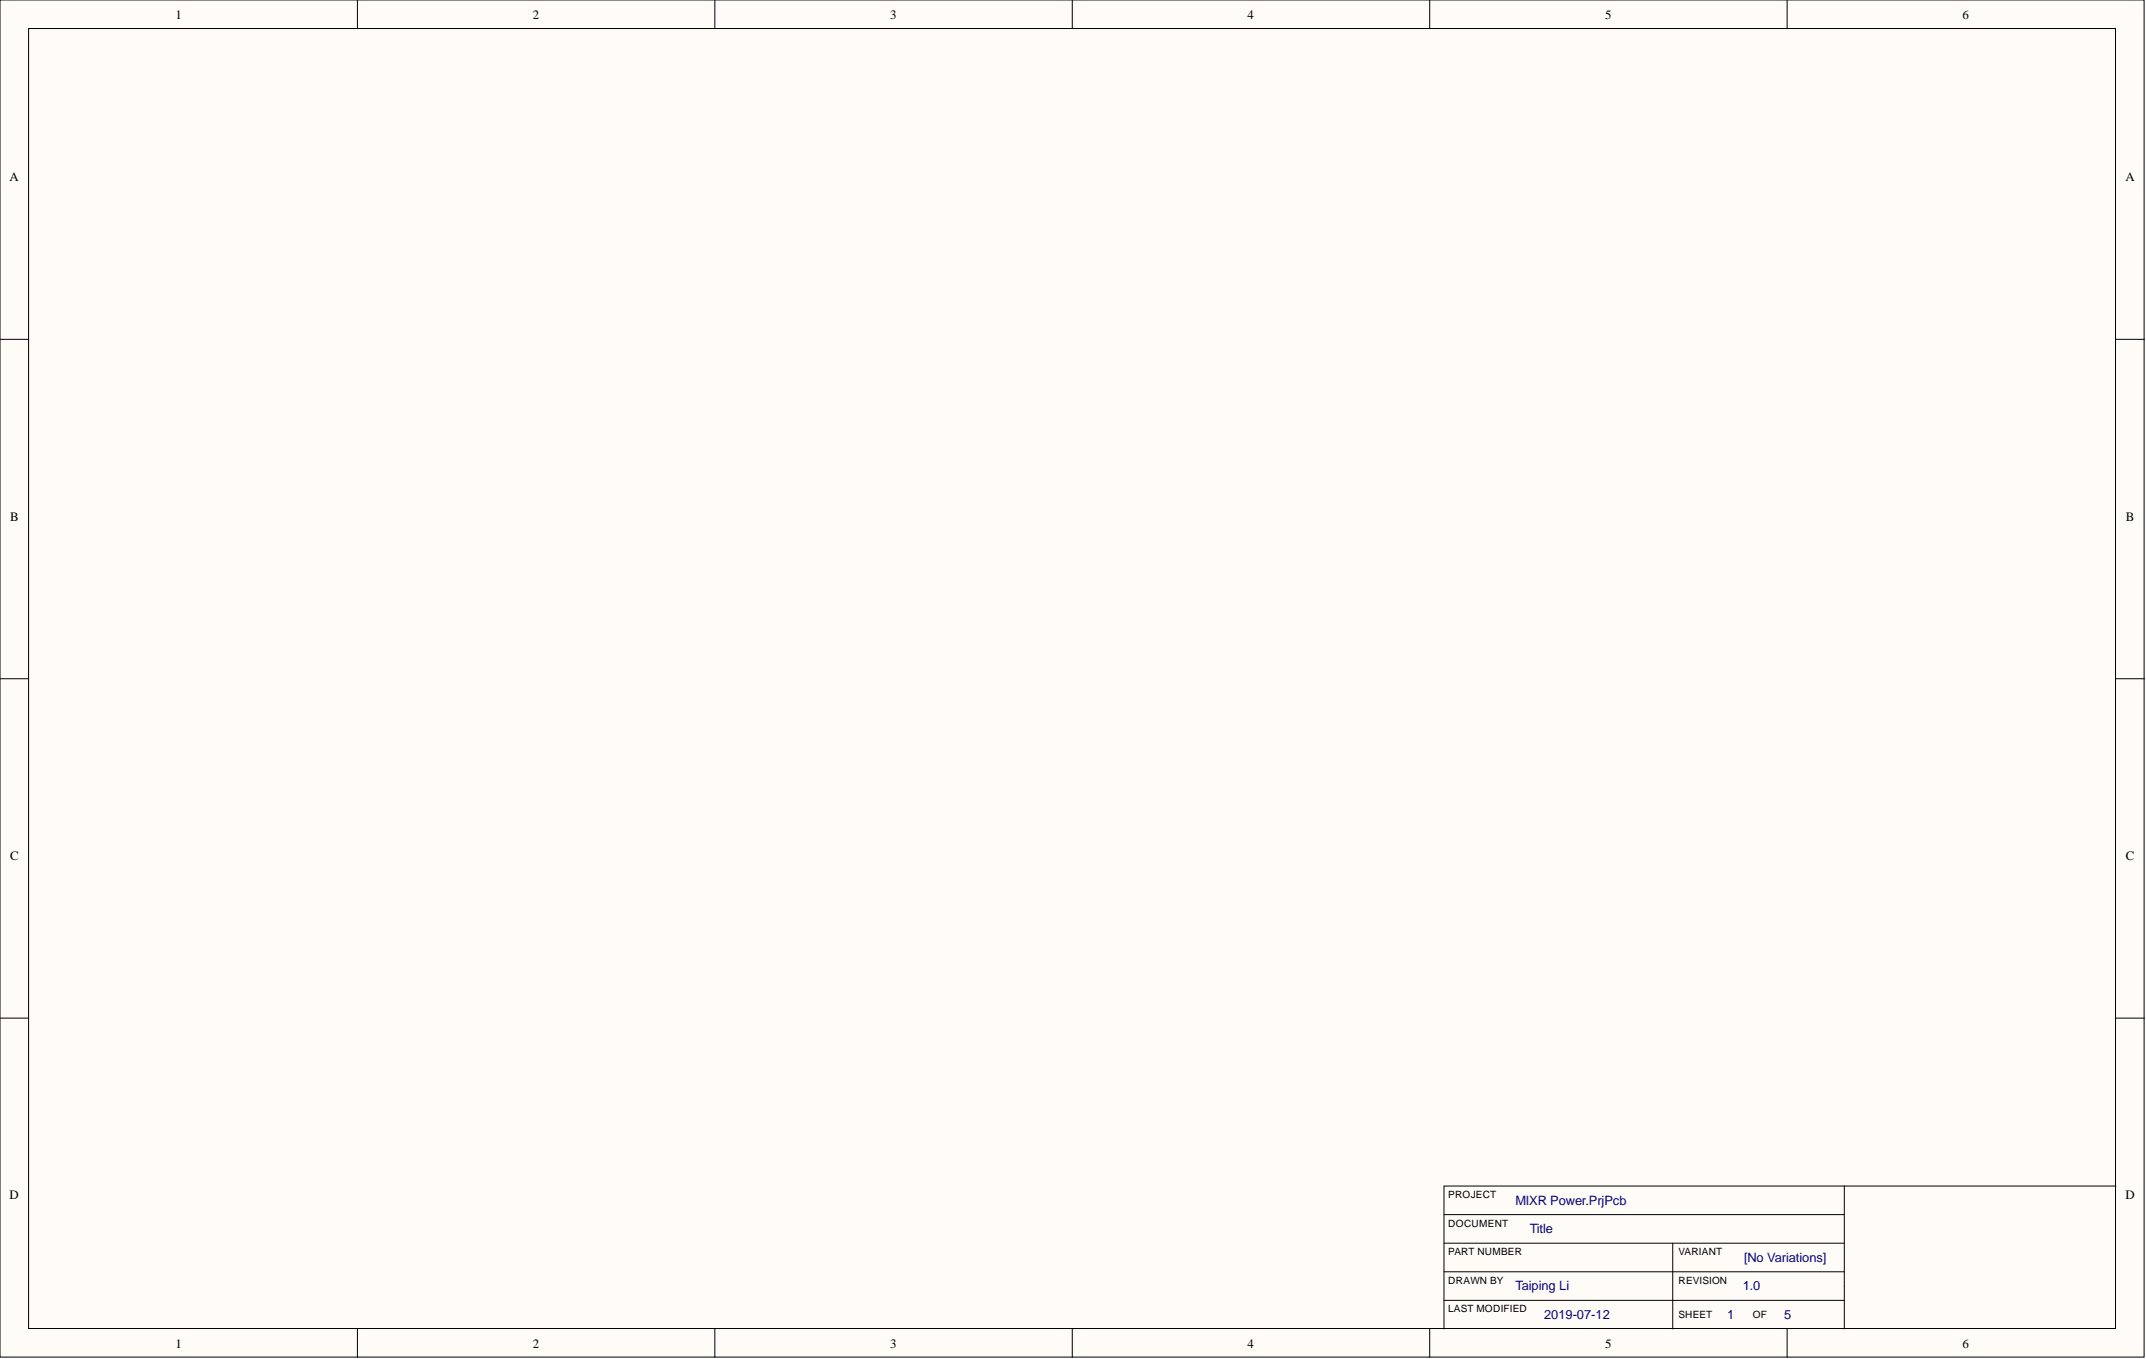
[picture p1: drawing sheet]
<svg xmlns="http://www.w3.org/2000/svg" width="381mm" height="241mm" viewBox="0 0 381 241" stroke-linecap="round" stroke-linejoin="round" font-family="sans-serif">
<defs><g id="words">
<g font-size="2.3">
<text x="31.1" y="3.3">1</text>
<text x="94.6" y="3.3">2</text>
<text x="158" y="3.3">3</text>
<text x="221.5" y="3.3">4</text>
<text x="285" y="3.3">5</text>
<text x="348.4" y="3.3">6</text>
<text x="1.7" y="32.1">A</text>
<text x="377.4" y="32.1">A</text>
<text x="1.8" y="92.4">B</text>
<text x="377.4" y="92.4">B</text>
<text x="1.8" y="152.7">C</text>
<text x="377.4" y="152.7">C</text>
<text x="1.7" y="213">D</text>
<text x="377.4" y="213">D</text>
<text x="31.1" y="239.3">1</text>
<text x="94.6" y="239.3">2</text>
<text x="158" y="239.3">3</text>
<text x="221.5" y="239.3">4</text>
<text x="285" y="239.3">5</text>
<text x="348.4" y="239.3">6</text>
</g>
<g font-size="2.3" fill="#000080">
<text x="269.1" y="213.9">MIXR Power.PrjPcb</text>
<text x="271.6" y="219">Title</text>
<text x="309.7" y="224">[No Variations]</text>
<text x="269.1" y="229.1">Taiping Li</text>
<text x="309.4" y="229.1">1.0</text>
<text x="274.1" y="234.2">2019-07-12</text>
<text x="306.6" y="234.2">1</text>
<text x="316.8" y="234.2">5</text>
</g>
<g font-size="1.8">
<text x="257.1" y="212.7">PROJECT</text>
<text x="257.1" y="217.8">DOCUMENT</text>
<text x="257.1" y="227.9">DRAWN BY</text>
<text x="257.1" y="222.9">PART NUMBER</text>
<text x="298" y="227.9">REVISION</text>
<text x="298" y="222.9">VARIANT</text>
<text x="257.1" y="233">LAST MODIFIED</text>
<text x="298" y="234">SHEET</text>
<text x="311.2" y="234">OF</text>
</g>
</g></defs>
<g fill="#fffcf8" stroke="#000" stroke-width=".18">
<path d="M0 0h380.7v241h-380.7z"/>
<path d="M5.1 5.1h370.5v230.8h-370.5z"/>
</g>
<g fill="none" stroke="#000" stroke-width=".18">
<path d="M63.5 0v5.1M126.9 0v5.1M190.4 0v5.1M253.8 0v5.1M317.3 0v5.1M0 60.3h5.1M375.7 60.3h5M0 120.5h5.1M375.7 120.5h5M0 180.8h5.1M375.7 180.8h5M256.4 215.7h71"/>
<path d="M327.4 210.6h-71v25.4M327.4 210.6v25.4M327.4 210.6h48.3M63.5 236v5M126.9 236v5M190.4 236v5M253.8 236v5M256.4 230.9h71M256.4 220.7h71M256.4 225.8h71M297 220.7v15.3M317.3 236v5"/>
</g>
<use href="#words"/>
</svg>
